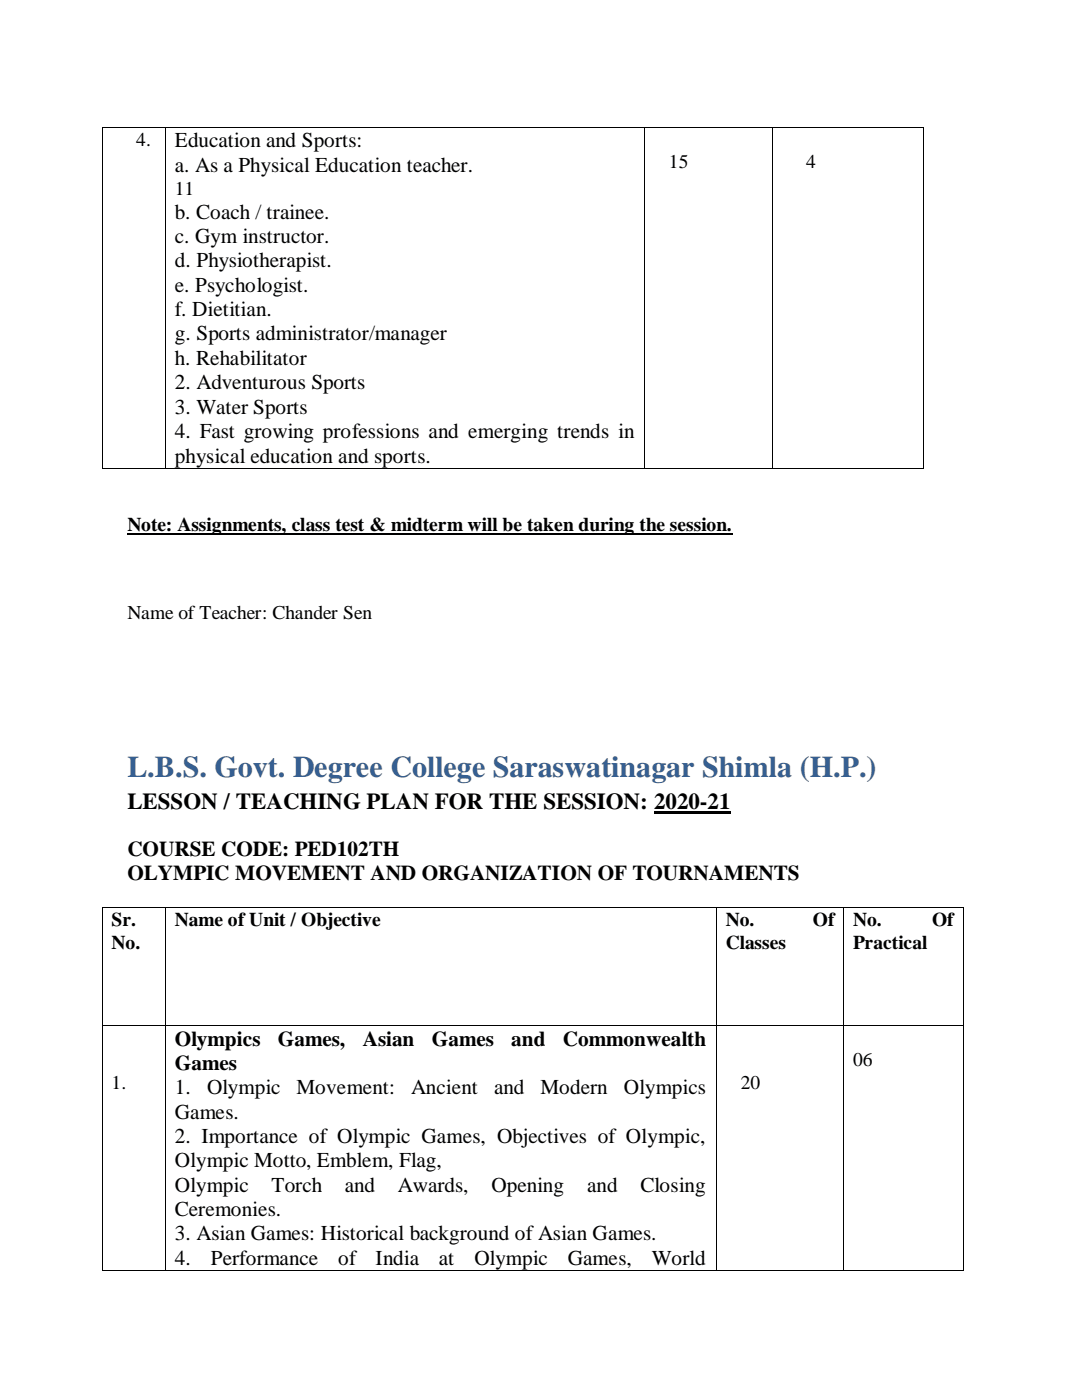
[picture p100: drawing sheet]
<svg xmlns="http://www.w3.org/2000/svg" width="216mm" height="279mm" viewBox="0 0 216 279" stroke-linecap="round" stroke-linejoin="round" font-family="sans-serif">
<defs><g id="words">
<text font-size="6" fill="#365f91" x="25.4" y="155">L.B.S. Govt. Degree College Saraswatinagar Shimla (H.P.)</text>
<text font-size="4.6" x="25.4" y="161.5">LESSON / TEACHING PLAN FOR THE SESSION: 2020-21</text>
<g font-size="4.2">
<text x="34.9" y="29.4">Education and Sports:</text>
<text x="34.9" y="34.3">a. As a Physical Education teacher.</text>
<text x="34.9" y="43.6">b. Coach / trainee.</text>
<text x="34.9" y="48.4">c. Gym instructor.</text>
<text x="34.9" y="53.4">d. Physiotherapist.</text>
<text x="34.9" y="58.2">e. Psychologist.</text>
<text x="34.9" y="63.1">f. Dietitian.</text>
<text x="34.9" y="67.9">g. Sports administrator/manager</text>
<text x="34.9" y="72.8">h. Rehabilitator</text>
<text x="34.9" y="77.7">2. Adventurous Sports</text>
<text x="34.9" y="82.6">3. Water Sports</text>
<text x="34.9" y="87.4">4. Fast growing professions and emerging trends in</text>
<text x="34.9" y="92.3">physical education and sports.</text>
<text x="25.4" y="170.8">COURSE CODE: PED102TH</text>
<text x="25.4" y="175.6">OLYMPIC MOVEMENT AND ORGANIZATION OF TOURNAMENTS</text>
<text x="34.9" y="208.7">Olympics</text>
<text x="55.5" y="208.7">Games,</text>
<text x="72.4" y="208.7">Asian</text>
<text x="86.2" y="208.7">Games</text>
<text x="102" y="208.7">and</text>
<text x="112.3" y="208.7">Commonwealth</text>
<text x="34.9" y="213.6">Games</text>
<text x="34.9" y="218.3">1.</text>
<text x="41.3" y="218.3">Olympic</text>
<text x="59.2" y="218.3">Movement:</text>
<text x="82" y="218.3">Ancient</text>
<text x="98.6" y="218.3">and</text>
<text x="107.8" y="218.3">Modern</text>
<text x="124.5" y="218.3">Olympics</text>
<text x="34.9" y="223.2">Games.</text>
<text x="34.9" y="228.1">2. Importance of Olympic Games, Objectives of Olympic,</text>
<text x="34.9" y="233">Olympic Motto, Emblem, Flag,</text>
<text x="34.9" y="237.8">Olympic</text>
<text x="54.2" y="237.8">Torch</text>
<text x="68.8" y="237.8">and</text>
<text x="79.4" y="237.8">Awards,</text>
<text x="98.1" y="237.8">Opening</text>
<text x="117.1" y="237.8">and</text>
<text x="127.8" y="237.8">Closing</text>
<text x="34.9" y="242.7">Ceremonies.</text>
<text x="34.9" y="247.5">3. Asian Games: Historical background of Asian Games.</text>
<text x="34.9" y="252.5">4.</text>
<text x="42.1" y="252.5">Performance</text>
<text x="67.5" y="252.5">of</text>
<text x="74.9" y="252.5">India</text>
<text x="87.6" y="252.5">at</text>
<text x="94.7" y="252.5">Olympic</text>
<text x="113.3" y="252.5">Games,</text>
<text x="130.1" y="252.5">World</text>
</g>
<g font-size="3.9">
<text x="27.2" y="29.1">4.</text>
<text x="133.5" y="33.5">15</text>
<text x="160.8" y="33.5">4</text>
<text x="34.9" y="38.9">11</text>
<text x="25.4" y="106">Note: Assignments, class test &amp; midterm will be taken during the session.</text>
<text x="25.4" y="123.6">Name of Teacher: Chander Sen</text>
<text x="22.3" y="184.9">Sr.</text>
<text x="34.9" y="184.9">Name of Unit / Objective</text>
<text x="144.8" y="184.9">No.</text>
<text x="162.2" y="184.9">Of</text>
<text x="170.2" y="184.9">No.</text>
<text x="186" y="184.9">Of</text>
<text x="22.3" y="189.4">No.</text>
<text x="144.8" y="189.4">Classes</text>
<text x="170.2" y="189.4">Practical</text>
<text x="170.2" y="212.8">06</text>
<text x="22.3" y="217.3">1.</text>
<text x="147.8" y="217.3">20</text>
</g>
</g></defs>
<g fill="#000">
<path d="M20.3 25.4h.2v.2h-.2z" fill-rule="evenodd"/>
<path d="M20.3 25.4h.2v.2h-.2z" fill-rule="evenodd"/>
<path d="M32.9 25.4h.2v.2h-.2z" fill-rule="evenodd"/>
<path d="M128.6 25.4h.1v.2h-.1z" fill-rule="evenodd"/>
<path d="M154 25.4h.2v.2h-.2z" fill-rule="evenodd"/>
<path d="M184.1 25.4h.2v.2h-.2z" fill-rule="evenodd"/>
<path d="M184.1 25.4h.2v.2h-.2z" fill-rule="evenodd"/>
<path d="M20.3 93.3h.2v.2h-.2z" fill-rule="evenodd"/>
<path d="M20.3 93.3h.2v.2h-.2z" fill-rule="evenodd"/>
<path d="M32.9 93.3h.2v.2h-.2z" fill-rule="evenodd"/>
<path d="M128.6 93.3h.1v.2h-.1z" fill-rule="evenodd"/>
<path d="M154 93.3h.2v.2h-.2z" fill-rule="evenodd"/>
<path d="M184.1 93.3h.2v.2h-.2z" fill-rule="evenodd"/>
<path d="M184.1 93.3h.2v.2h-.2z" fill-rule="evenodd"/>
<path d="M20.3 181.1h.2v.1h-.2z" fill-rule="evenodd"/>
<path d="M20.3 181.1h.2v.1h-.2z" fill-rule="evenodd"/>
<path d="M32.9 181.1h.2v.1h-.2z" fill-rule="evenodd"/>
<path d="M142.9 181.1h.2v.1h-.2z" fill-rule="evenodd"/>
<path d="M168.3 181.1h.2v.1h-.2z" fill-rule="evenodd"/>
<path d="M192.1 181.1h.2v.1h-.2z" fill-rule="evenodd"/>
<path d="M192.1 181.1h.2v.1h-.2z" fill-rule="evenodd"/>
<path d="M20.3 204.6h.2v.2h-.2z" fill-rule="evenodd"/>
<path d="M32.9 204.6h.2v.2h-.2z" fill-rule="evenodd"/>
<path d="M142.9 204.6h.2v.2h-.2z" fill-rule="evenodd"/>
<path d="M168.3 204.6h.2v.2h-.2z" fill-rule="evenodd"/>
<path d="M192.1 204.6h.2v.2h-.2z" fill-rule="evenodd"/>
<path d="M20.3 253.5h.2v.2h-.2z" fill-rule="evenodd"/>
<path d="M20.3 253.5h.2v.2h-.2z" fill-rule="evenodd"/>
<path d="M32.9 253.5h.2v.2h-.2z" fill-rule="evenodd"/>
<path d="M142.9 253.5h.2v.2h-.2z" fill-rule="evenodd"/>
<path d="M168.3 253.5h.2v.2h-.2z" fill-rule="evenodd"/>
<path d="M192.1 253.5h.2v.2h-.2z" fill-rule="evenodd"/>
<path d="M192.1 253.5h.2v.2h-.2z" fill-rule="evenodd"/>
</g>
<g fill="none" stroke="#000" stroke-width=".2">
<path d="M20.4 25.6v67.7M20.5 25.5h12.4M33 25.6v67.7M33.1 25.5h95.5M128.7 25.6v67.7M128.7 25.5h25.3M154.1 25.6v67.7M154.2 25.5h29.9M184.2 25.6v67.7M20.5 93.4h12.4M33.1 93.4h95.5M128.7 93.4h25.3"/>
<path d="M154.2 93.4h29.9M20.4 181.2v23.4M20.5 181.2h12.4M33 181.2v23.4M33.1 181.2h109.8M143 181.2v23.4M143.1 181.2h25.2M168.4 181.2v23.4M168.5 181.2h23.6M192.2 181.2v23.4M20.4 204.8v48.7M20.5 204.7h12.4"/>
<path d="M33 204.8v48.7M33.1 204.7h109.8M143 204.8v48.7M143.1 204.7h25.2M168.4 204.8v48.7M168.5 204.7h23.6M192.2 204.8v48.7M20.5 253.6h12.4M33.1 253.6h109.8M143.1 253.6h25.2M168.5 253.6h23.6"/>
</g>
<path d="M25.4 106.6h120.9" fill="none" stroke="#000" stroke-width=".34"/>
<path d="M130.5 162.2h15.3" fill="none" stroke="#000" stroke-width=".42"/>
<use href="#words"/>
</svg>
